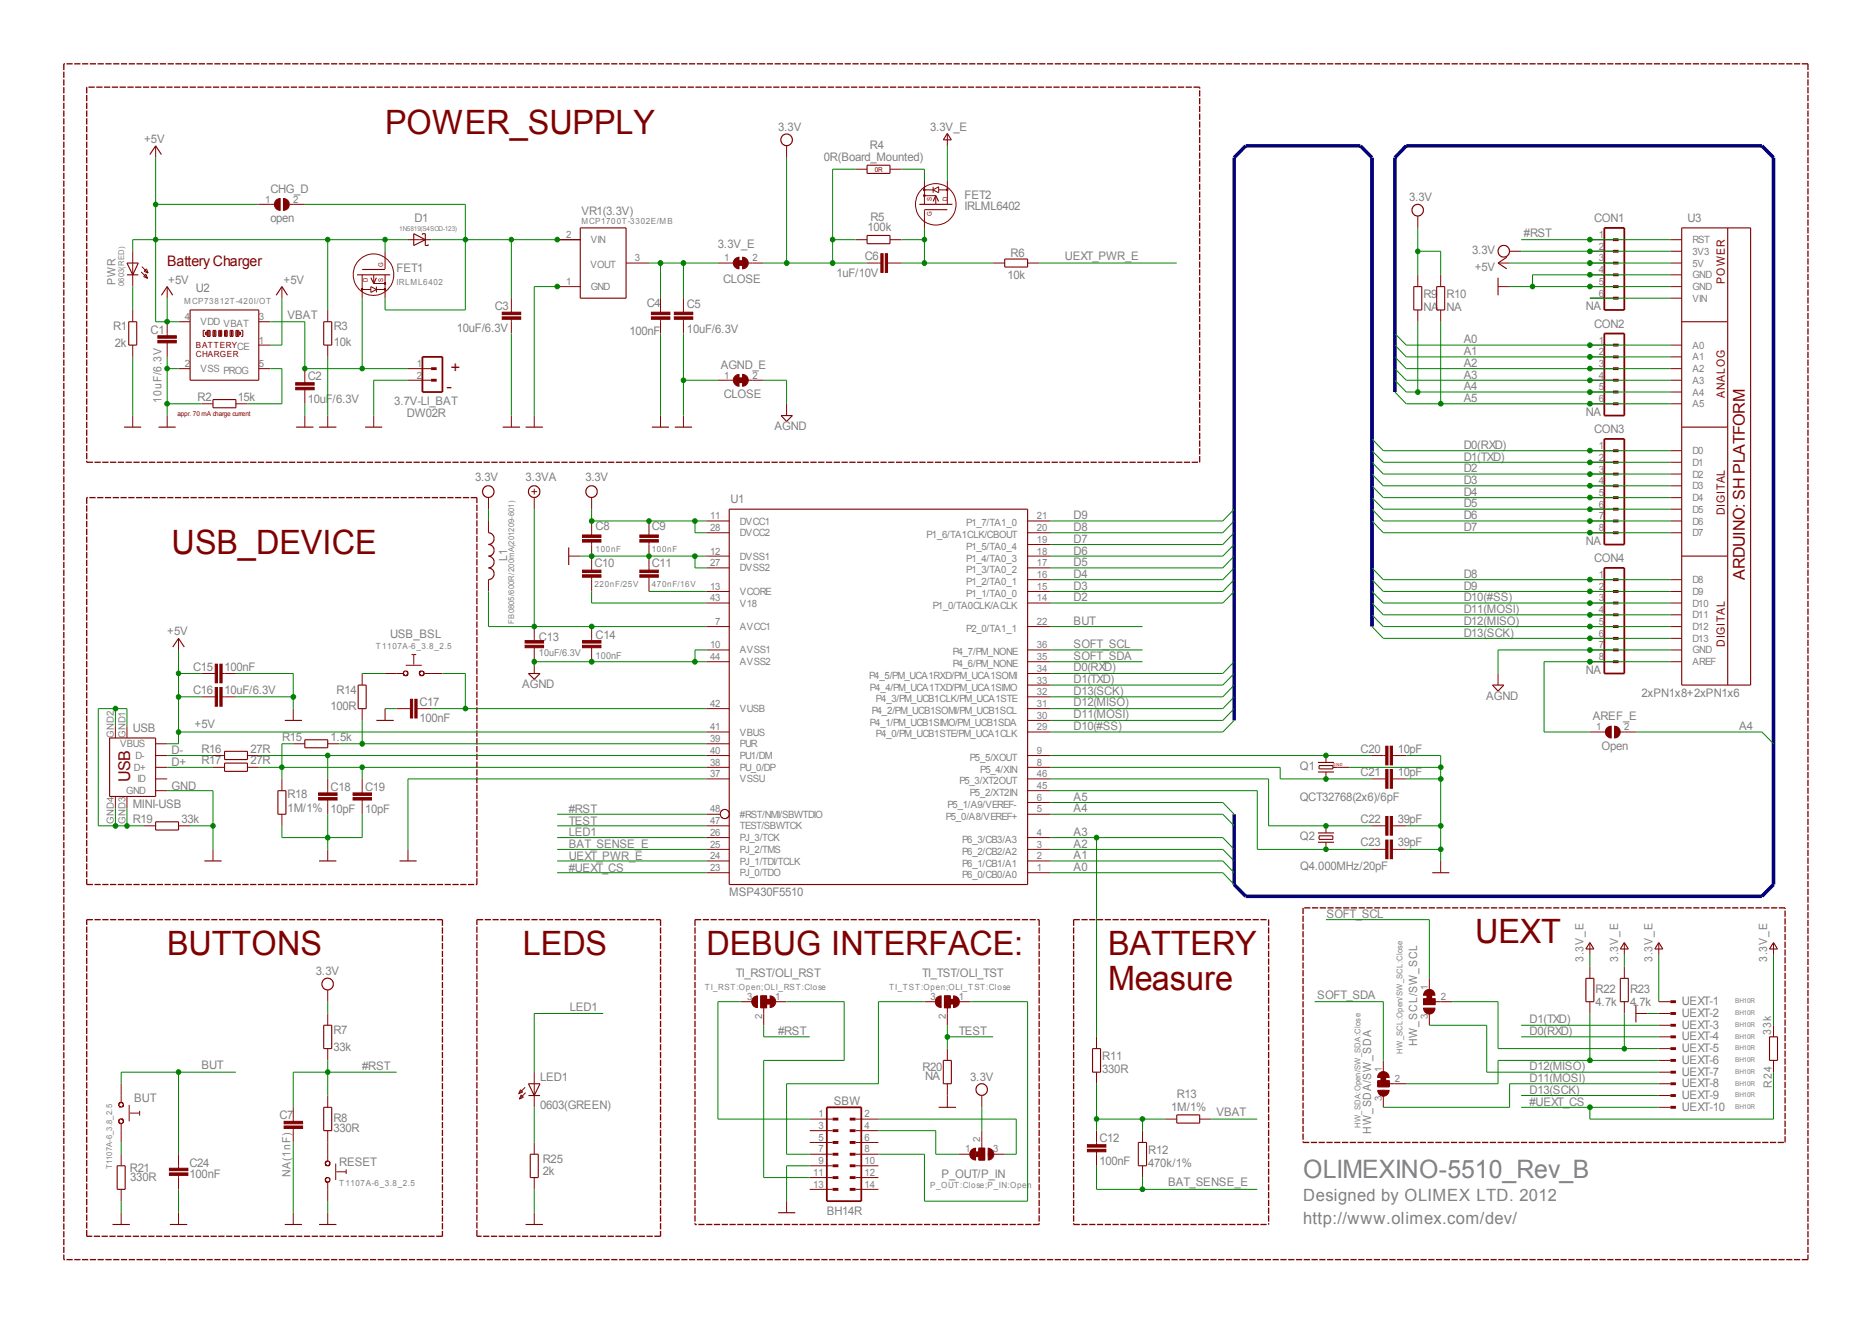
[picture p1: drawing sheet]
<svg xmlns="http://www.w3.org/2000/svg" width="297mm" height="210mm" viewBox="0 0 297 210" stroke-linecap="round" stroke-linejoin="round" font-family="sans-serif">
<defs><g id="words">
<g font-size="5.3" fill="#800000">
<text x="61.1" y="21.3">POWER_SUPPLY</text>
<text x="27.2" y="87.9">USB_DEVICE</text>
<text x="234.1" y="149.6">UEXT</text>
<text x="26.5" y="151.5">BUTTONS</text>
<text x="82.9" y="151.5">LEDS</text>
<text x="112.1" y="151.5">DEBUG INTERFACE:</text>
<text x="175.8" y="151.5">BATTERY</text>
<text x="175.8" y="157.1">Measure</text>
</g>
<text font-size="4" fill="#808080" x="206.8" y="186.8">OLIMEXINO-5510_Rev_B</text>
<text font-size="2.7" fill="#800000" x="70.8" y="62.3">-</text>
<g font-size="2.7" fill="#808080">
<text x="206.8" y="190.6">Designed by OLIMEX LTD. 2012</text>
<text x="206.8" y="194.3">http://www.olimex.com/dev/</text>
</g>
<g font-size="2.6" fill="#800000">
<text x="73.2" y="58.9" transform="rotate(-90 73.2 58.9)">+</text>
<text x="276.9" y="92" transform="rotate(-90 276.9 92)">ARDUINO: SH PLATFORM</text>
<text x="20.7" y="124.1" transform="rotate(-90 20.7 124.1)">USB</text>
</g>
<text font-size="2.3" fill="#800000" x="26.5" y="42.2">Battery Charger</text>
<g font-size="1.9" fill="#808080">
<text x="22.9" y="22.7">+5V</text>
<text x="123.5" y="20.8">3.3V</text>
<text x="138" y="23.6">R4</text>
<text x="147.6" y="20.8">3.3V_E</text>
<text x="130.7" y="25.5">0R(Board_Mounted)</text>
<text x="42.9" y="35.2">open</text>
<text x="42.9" y="30.6">CHG_D</text>
<text x="65.8" y="35.2">D1</text>
<text x="92.3" y="34.1">VR1(3.3V)</text>
<text x="138.1" y="35.1">R5</text>
<text x="153" y="33.4">IRLML6402</text>
<text x="153" y="31.5">FET2</text>
<text x="223.6" y="32">3.3V</text>
<text x="253" y="35.2">CON1</text>
<text x="267.8" y="35.2">U3</text>
<text x="113.9" y="39.4">3.3V_E</text>
<text x="137.2" y="41.3">C6</text>
<text x="137.7" y="36.7">100k</text>
<text x="160.3" y="40.8">R6</text>
<text x="169" y="41.3">UEXT_PWR_E</text>
<text x="233.6" y="40.3">3.3V</text>
<text x="241.8" y="37.5">#RST</text>
<text x="26.7" y="45.1">+5V</text>
<text x="31.1" y="46.4">U2</text>
<text x="45" y="45">+5V</text>
<text x="62.9" y="43.1">FET1</text>
<text x="114.7" y="44.8">CLOSE</text>
<text x="132.7" y="43.9">1uF/10V</text>
<text x="159.9" y="44.3">10k</text>
<text x="225.9" y="47.3">R9</text>
<text x="229.5" y="47.3">R10</text>
<text x="234" y="43">+5V</text>
<text x="18" y="52.4">R1</text>
<text x="23.9" y="52.9">C1</text>
<text x="45.6" y="50.6">VBAT</text>
<text x="53" y="52.4">R3</text>
<text x="72.5" y="52.7">10uF/6.3V</text>
<text x="78.5" y="49.2">C3</text>
<text x="99.9" y="53.2">100nF</text>
<text x="102.6" y="48.7">C4</text>
<text x="109" y="52.8">10uF/6.3V</text>
<text x="109" y="48.9">C5</text>
<text x="225.9" y="49.4">NA NA</text>
<text x="251.6" y="49.2">NA</text>
<text x="253" y="52">CON2</text>
<text x="18.2" y="55.1">2k</text>
<text x="53" y="55">10k</text>
<text x="114.4" y="58.5">AGND_E</text>
<text x="232.3" y="54.5">A0</text>
<text x="232.3" y="56.3">A1</text>
<text x="232.3" y="58.2">A2</text>
<text x="31.3" y="63.7">R2</text>
<text x="37.7" y="63.7">15k</text>
<text x="48.8" y="63.9">10uF/6.3V</text>
<text x="48.8" y="60.3">C2</text>
<text x="62.5" y="64.3">3.7V-LI_BAT</text>
<text x="114.8" y="63.1">CLOSE</text>
<text x="232.3" y="60.1">A3</text>
<text x="232.3" y="61.9">A4</text>
<text x="232.3" y="63.8">A5</text>
<text x="251.6" y="65.9">NA</text>
<text x="64.6" y="66.1">DW02R</text>
<text x="122.9" y="68.3">AGND</text>
<text x="232.3" y="71.2">D0(RXD)</text>
<text x="253" y="68.7">CON3</text>
<text x="75.4" y="76.2">3.3V</text>
<text x="83.4" y="76.2">3.3VA</text>
<text x="92.9" y="76.2">3.3V</text>
<text x="232.3" y="73.1">D1(TXD)</text>
<text x="232.3" y="74.9">D2</text>
<text x="232.3" y="76.8">D3</text>
<text x="115.9" y="79.9">U1</text>
<text x="170.4" y="82.4">D9</text>
<text x="232.3" y="78.7">D4</text>
<text x="232.3" y="80.5">D5</text>
<text x="232.3" y="82.4">D6</text>
<text x="94.5" y="84.1">C8</text>
<text x="103.4" y="84.1">C9</text>
<text x="170.4" y="89.8">D5</text>
<text x="170.4" y="88">D6</text>
<text x="170.4" y="86.1">D7</text>
<text x="170.4" y="84.2">D8</text>
<text x="232.3" y="84.2">D7</text>
<text x="251.6" y="86.4">NA</text>
<text x="253" y="89.2">CON4</text>
<text x="94.3" y="90">C10</text>
<text x="103.4" y="90">C11</text>
<text x="170.4" y="95.4">D2</text>
<text x="170.4" y="93.6">D3</text>
<text x="170.4" y="91.7">D4</text>
<text x="232.3" y="91.7">D8</text>
<text x="232.3" y="93.6">D9</text>
<text x="232.3" y="95.4">D10(#SS)</text>
<text x="26.5" y="100.8">+5V</text>
<text x="61.9" y="101.3">USB_BSL</text>
<text x="85.5" y="101.7">C13</text>
<text x="94.5" y="101.5">C14</text>
<text x="170.4" y="99.1">BUT</text>
<text x="232.3" y="97.3">D11(MOSI)</text>
<text x="232.3" y="99.1">D12(MISO)</text>
<text x="232.3" y="101">D13(SCK)</text>
<text x="30.7" y="106.4">C15</text>
<text x="35.6" y="106.4">100nF</text>
<text x="170.4" y="106.5">D0(RXD)</text>
<text x="170.4" y="102.8">SOFT_SCL</text>
<text x="170.4" y="104.7">SOFT_SDA</text>
<text x="251.6" y="106.9">NA</text>
<text x="30.7" y="110.1">C16</text>
<text x="35.6" y="110.1">10uF/6.3V</text>
<text x="52.5" y="112.7">100R</text>
<text x="53.4" y="110.1">R14</text>
<text x="66.6" y="112">C17</text>
<text x="82.9" y="109.2">AGND</text>
<text x="170.4" y="108.3">D1(TXD)</text>
<text x="170.4" y="113.9">D11(MOSI)</text>
<text x="170.4" y="112">D12(MISO)</text>
<text x="170.4" y="110.2">D13(SCK)</text>
<text x="235.8" y="111">AGND</text>
<text x="260.5" y="110.6">2xPN1x8+2xPN1x6</text>
<text x="21.1" y="116.1">USB</text>
<text x="27.2" y="119.7">D-</text>
<text x="30.9" y="115.6">+5V</text>
<text x="32" y="119.4">R16</text>
<text x="39.7" y="119.4">27R</text>
<text x="44.8" y="117.5">R15</text>
<text x="52.5" y="117.5">1.5k</text>
<text x="66.6" y="114.6">100nF</text>
<text x="170.4" y="115.8">D10(#SS)</text>
<text x="215.9" y="119.4">C20</text>
<text x="221.8" y="119.4">10pF</text>
<text x="252.7" y="114.3">AREF_E</text>
<text x="254.1" y="118.9">Open</text>
<text x="275.9" y="115.9">A4</text>
<text x="27.2" y="121.5">D+</text>
<text x="27.2" y="125.3">GND</text>
<text x="32" y="121.2">R17</text>
<text x="39.7" y="121.2">27R</text>
<text x="52.5" y="125.4">C18</text>
<text x="57.9" y="125.4">C19</text>
<text x="206.3" y="122.2">Q1</text>
<text x="215.9" y="123.1">C21</text>
<text x="221.8" y="123.1">10pF</text>
<text x="21.1" y="128.2">MINI-USB</text>
<text x="21.1" y="130.6">R19</text>
<text x="28.8" y="130.6">33k</text>
<text x="45.6" y="128.8">1M/1% 10pF</text>
<text x="45.6" y="126.7">R18</text>
<text x="57.9" y="129">10pF</text>
<text x="90.2" y="129">#RST</text>
<text x="90.2" y="130.8">TEST</text>
<text x="170.4" y="128.9">A4</text>
<text x="170.4" y="127">A5</text>
<text x="206.2" y="127">QCT32768(2x6)/6pF</text>
<text x="215.9" y="130.6">C22</text>
<text x="221.8" y="130.6">39pF</text>
<text x="90.2" y="134.5">BAT_SENSE_E</text>
<text x="90.2" y="132.7">LED1</text>
<text x="90.2" y="136.4">UEXT_PWR_E</text>
<text x="170.4" y="136.3">A1</text>
<text x="170.4" y="134.5">A2</text>
<text x="170.4" y="132.6">A3</text>
<text x="206.3" y="133.3">Q2</text>
<text x="215.9" y="134.3">C23</text>
<text x="221.8" y="134.3">39pF</text>
<text x="90.2" y="138.3">#UEXT_CS</text>
<text x="115.7" y="142.2">MSP430F5510</text>
<text x="170.4" y="138.2">A0</text>
<text x="206.3" y="138">Q4.000MHz/20pF</text>
<text x="210.5" y="145.6">SOFT_SCL</text>
<text x="50.1" y="154.8">3.3V</text>
<text x="116.7" y="154.9">TI_RST/OLI_RST</text>
<text x="146.3" y="154.9">TI_TST/OLI_TST</text>
<text x="90.4" y="160.3">LED1</text>
<text x="209" y="158.5">SOFT_SDA</text>
<text x="253.2" y="159.6">4.7k</text>
<text x="253.2" y="157.6">R22</text>
<text x="258.7" y="159.6">4.7k</text>
<text x="258.7" y="157.6">R23</text>
<text x="266.8" y="159.5">UEXT-1</text>
<text x="266.8" y="161.4">UEXT-2</text>
<text x="52.9" y="166.7">33k</text>
<text x="52.9" y="164">R7</text>
<text x="123.5" y="164.3">#RST</text>
<text x="152.2" y="164.3">TEST</text>
<text x="242.7" y="164.3">D0(RXD)</text>
<text x="242.7" y="162.4">D1(TXD)</text>
<text x="266.8" y="163.2">UEXT-3</text>
<text x="266.8" y="165.1">UEXT-4</text>
<text x="266.8" y="166.9">UEXT-5</text>
<text x="32" y="169.6">BUT</text>
<text x="57.5" y="169.8">#RST</text>
<text x="85.7" y="171.5">LED1</text>
<text x="146.4" y="169.9">R20</text>
<text x="146.8" y="171.4">NA</text>
<text x="154" y="171.5">3.3V</text>
<text x="174.9" y="170.3">330R</text>
<text x="174.9" y="168.2">R11</text>
<text x="242.7" y="171.7">D11(MOSI)</text>
<text x="242.7" y="169.8">D12(MISO)</text>
<text x="242.7" y="173.5">D13(SCK)</text>
<text x="266.8" y="168.8">UEXT-6</text>
<text x="266.8" y="170.6">UEXT-7</text>
<text x="266.8" y="172.5">UEXT-8</text>
<text x="21.3" y="174.8">BUT</text>
<text x="44.3" y="177.6">C7</text>
<text x="52.9" y="179.6">330R</text>
<text x="52.9" y="177.9">R8</text>
<text x="85.7" y="176">0603(GREEN)</text>
<text x="132.3" y="175.3">SBW</text>
<text x="185.8" y="176.2">1M/1%</text>
<text x="186.7" y="174.1">R13</text>
<text x="193" y="177.1">VBAT</text>
<text x="242.7" y="175.4">#UEXT_CS</text>
<text x="266.8" y="174.4">UEXT-9</text>
<text x="266.8" y="176.2">UEXT-10</text>
<text x="20.6" y="185.9">R21</text>
<text x="30.1" y="185.2">C24</text>
<text x="53.8" y="185">RESET</text>
<text x="86.1" y="184.5">R25</text>
<text x="174.4" y="184.8">100nF</text>
<text x="174.4" y="181.3">C12</text>
<text x="182.2" y="185.2">470k/1%</text>
<text x="182.2" y="183.1">R12</text>
<text x="20.7" y="187.4">330R</text>
<text x="30.1" y="186.8">100nF</text>
<text x="86.1" y="186.5">2k</text>
<text x="149.4" y="186.9">P_OUT/P_IN</text>
<text x="185.4" y="188.2">BAT_SENSE_E</text>
<text x="131.2" y="192.7">BH14R</text>
</g>
<g font-size="1.8" fill="#808080">
<text x="18.3" y="45.3" transform="rotate(-90 18.3 45.3)">PWR</text>
<text x="25.6" y="63.9" transform="rotate(-90 25.6 63.9)">10uF/6.3V</text>
<text x="80.5" y="89.1" transform="rotate(-90 80.5 89.1)">L1</text>
<text x="251.3" y="152.6" transform="rotate(-90 251.3 152.6)">3.3V_E</text>
<text x="256.8" y="152.6" transform="rotate(-90 256.8 152.6)">3.3V_E</text>
<text x="262.2" y="152.6" transform="rotate(-90 262.2 152.6)">3.3V_E</text>
<text x="280.4" y="152.6" transform="rotate(-90 280.4 152.6)">3.3V_E</text>
<text x="224.9" y="166" transform="rotate(-90 224.9 166)">HW_SCL/SW_SCL</text>
<text x="281.1" y="164.1" transform="rotate(-90 281.1 164.1)">33k</text>
<text x="281.1" y="172.6" transform="rotate(-90 281.1 172.6)">R24</text>
<text x="217.6" y="179.9" transform="rotate(-90 217.6 179.9)">HW_SDA/SW_SDA</text>
<text x="46.1" y="186.8" transform="rotate(-90 46.1 186.8)">NA(1nF)</text>
</g>
<g font-size="1.8" fill="#800000">
<text x="273.7" y="45" transform="rotate(-90 273.7 45)">POWER</text>
<text x="273.7" y="63.1" transform="rotate(-90 273.7 63.1)">ANALOG</text>
<text x="273.7" y="81.7" transform="rotate(-90 273.7 81.7)">DIGITAL</text>
<text x="273.7" y="102.7" transform="rotate(-90 273.7 102.7)">DIGITAL</text>
</g>
<g font-size="1.6" fill="#808080">
<text x="42.1" y="32.2">1</text>
<text x="46.5" y="32.2">2</text>
<text x="89.8" y="37.7">2</text>
<text x="93.7" y="38.6">VIN</text>
<text x="100.8" y="41.5">3</text>
<text x="114.9" y="41.5">1</text>
<text x="119.4" y="41.5">2</text>
<text x="253.7" y="37.7">1</text>
<text x="253.7" y="39.6">2</text>
<text x="253.7" y="41.5">3</text>
<text x="268.5" y="40.4">3V3</text>
<text x="268.5" y="38.6">RST</text>
<text x="89.8" y="45.2">1</text>
<text x="93.7" y="42.6">VOUT</text>
<text x="93.7" y="46">GND</text>
<text x="253.7" y="43.3">4</text>
<text x="253.7" y="45.2">5</text>
<text x="253.7" y="47.1">6</text>
<text x="268.5" y="42.3">5V</text>
<text x="268.5" y="44.2">GND</text>
<text x="268.5" y="46">GND</text>
<text x="268.5" y="47.9">VIN</text>
<text x="29.4" y="50.8">4</text>
<text x="31.8" y="51.6">VDD VBAT</text>
<text x="41.1" y="50.8">3</text>
<text x="29.4" y="58.2">2</text>
<text x="31.8" y="59.1">VSS PROG</text>
<text x="37.6" y="55.6">CE</text>
<text x="41.1" y="54.5">1</text>
<text x="41.1" y="58.2">5</text>
<text x="66.1" y="58.2">1</text>
<text x="253.7" y="54.5">1</text>
<text x="253.7" y="56.4">2</text>
<text x="253.7" y="58.2">3</text>
<text x="268.5" y="55.3">A0</text>
<text x="268.5" y="57.2">A1</text>
<text x="268.5" y="59.1">A2</text>
<text x="66.1" y="60.1">2</text>
<text x="114.9" y="60.1">1</text>
<text x="119.4" y="60.1">2</text>
<text x="253.7" y="60.1">4</text>
<text x="253.7" y="61.9">5</text>
<text x="253.7" y="63.8">6</text>
<text x="268.5" y="60.9">A3</text>
<text x="268.5" y="62.8">A4</text>
<text x="268.5" y="64.6">A5</text>
<text x="253.7" y="71.2">1</text>
<text x="253.7" y="73.1">2</text>
<text x="253.7" y="75">3</text>
<text x="253.7" y="76.8">4</text>
<text x="268.5" y="72.1">D0</text>
<text x="268.5" y="73.9">D1</text>
<text x="268.5" y="75.8">D2</text>
<text x="268.5" y="77.6">D3</text>
<text x="112.7" y="82.4">11</text>
<text x="117.4" y="83.2">DVCC1</text>
<text x="153.3" y="83.5">P1_7/TA1_0</text>
<text x="164.5" y="82.4">21</text>
<text x="253.7" y="78.7">5</text>
<text x="253.7" y="80.5">6</text>
<text x="253.7" y="82.4">7</text>
<text x="268.5" y="79.5">D4</text>
<text x="268.5" y="81.4">D5</text>
<text x="268.5" y="83.2">D6</text>
<text x="112.7" y="84.3">28</text>
<text x="112.7" y="88">12</text>
<text x="112.7" y="89.9">27</text>
<text x="117.4" y="85.1">DVCC2</text>
<text x="117.4" y="88.8">DVSS1</text>
<text x="147" y="85.4">P1_6/TA1CLK/CBOUT</text>
<text x="153.3" y="89.1">P1_4/TA0_3</text>
<text x="153.3" y="87.2">P1_5/TA0_4</text>
<text x="164.5" y="89.9">17</text>
<text x="164.5" y="88">18</text>
<text x="164.5" y="86.1">19</text>
<text x="164.5" y="84.3">20</text>
<text x="253.7" y="84.3">8</text>
<text x="268.5" y="85.1">D7</text>
<text x="112.7" y="95.4">43</text>
<text x="112.7" y="93.6">13</text>
<text x="117.4" y="90.7">DVSS2</text>
<text x="117.4" y="94.4">VCORE</text>
<text x="153.3" y="94.7">P1_1/TA0_0</text>
<text x="153.3" y="92.8">P1_2/TA0_1</text>
<text x="153.3" y="90.9">P1_3/TA0_2</text>
<text x="164.5" y="95.4">14</text>
<text x="164.5" y="93.6">15</text>
<text x="164.5" y="91.7">16</text>
<text x="253.7" y="91.7">1</text>
<text x="253.7" y="93.6">2</text>
<text x="253.7" y="95.4">3</text>
<text x="268.5" y="92.5">D8</text>
<text x="268.5" y="94.4">D9</text>
<text x="113.5" y="99.1">7</text>
<text x="117.4" y="100">AVCC1</text>
<text x="117.4" y="96.2">V18</text>
<text x="148" y="96.6">P1_0/TA0CLK/ACLK</text>
<text x="153.3" y="100.3">P2_0/TA1_1</text>
<text x="164.5" y="99.1">22</text>
<text x="253.7" y="97.3">4</text>
<text x="253.7" y="99.1">5</text>
<text x="253.7" y="101">6</text>
<text x="268.5" y="96.2">D10</text>
<text x="268.5" y="98.1">D11</text>
<text x="268.5" y="100">D12</text>
<text x="268.5" y="101.8">D13</text>
<text x="112.7" y="102.9">10</text>
<text x="112.7" y="104.7">44</text>
<text x="117.4" y="103.7">AVSS1</text>
<text x="117.4" y="105.6">AVSS2</text>
<text x="137.9" y="107.7">P4_5/PM_UCA1RXD/PM_UCA1SOMI</text>
<text x="151.2" y="105.8">P4_6/PM_NONE</text>
<text x="151.2" y="104">P4_7/PM_NONE</text>
<text x="164.5" y="106.6">34</text>
<text x="164.5" y="104.7">35</text>
<text x="164.5" y="102.9">36</text>
<text x="253.7" y="102.9">7</text>
<text x="253.7" y="104.7">8</text>
<text x="268.5" y="105.6">AREF</text>
<text x="268.5" y="103.7">GND</text>
<text x="112.7" y="112.1">42</text>
<text x="117.4" y="113">VUSB</text>
<text x="138" y="109.6">P4_4/PM_UCA1TXD/PM_UCA1SIMO</text>
<text x="138.3" y="113.3">P4_2/PM_UCB1SOMI/PM_UCB1SCL</text>
<text x="139" y="111.4">P4_3/PM_UCB1CLK/PM_UCA1STE</text>
<text x="164.5" y="112.1">31</text>
<text x="164.5" y="110.3">32</text>
<text x="164.5" y="108.4">33</text>
<text x="18.1" y="117.1" transform="rotate(-90 18.1 117.1)">GND2</text>
<text x="19" y="118.6">VBUS</text>
<text x="19.9" y="117.1" transform="rotate(-90 19.9 117.1)">GND1</text>
<text x="112.7" y="119.6">40</text>
<text x="112.7" y="117.8">39</text>
<text x="112.7" y="115.9">41</text>
<text x="117.4" y="118.6">PUR</text>
<text x="117.4" y="116.7">VBUS</text>
<text x="138" y="115.1">P4_1/PM_UCB1SIMO/PM_UCB1SDA</text>
<text x="139" y="117">P4_0/PM_UCB1STE/PM_UCA1CLK</text>
<text x="164.5" y="115.9">29</text>
<text x="164.5" y="114">30</text>
<text x="164.5" y="119.6">9</text>
<text x="253.3" y="115.9">1</text>
<text x="257.7" y="115.9">2</text>
<text x="21.2" y="122.3">D+</text>
<text x="21.5" y="120.4">D-</text>
<text x="21.8" y="124.1">ID</text>
<text x="112.7" y="121.5">38</text>
<text x="112.7" y="123.3">37</text>
<text x="117.4" y="120.4">PU1/DM</text>
<text x="117.4" y="122.3">PU_0/DP</text>
<text x="117.4" y="124.1">VSSU</text>
<text x="152.2" y="124.4">P5_3/XT2OUT</text>
<text x="153.9" y="120.7">P5_5/XOUT</text>
<text x="155.5" y="122.6">P5_4/XIN</text>
<text x="164.5" y="125.2">45</text>
<text x="164.5" y="123.3">46</text>
<text x="164.5" y="121.5">8</text>
<text x="18.1" y="130.7" transform="rotate(-90 18.1 130.7)">GND4</text>
<text x="19.9" y="130.7" transform="rotate(-90 19.9 130.7)">GND3</text>
<text x="20" y="126">GND</text>
<text x="112.7" y="128.9">48</text>
<text x="112.7" y="130.8">47</text>
<text x="117.4" y="129.7">#RST/NMI/SBWTDIO</text>
<text x="117.4" y="131.6">TEST/SBWTCK</text>
<text x="150.1" y="130">P5_0/A8/VEREF+</text>
<text x="150.3" y="128.2">P5_1/A9/VEREF-</text>
<text x="153.9" y="126.3">P5_2/XT2IN</text>
<text x="164.5" y="128.9">5</text>
<text x="164.5" y="127">6</text>
<text x="112.7" y="136.3">24</text>
<text x="112.7" y="134.5">25</text>
<text x="112.7" y="132.6">26</text>
<text x="117.4" y="137.2">PJ_1/TDI/TCLK</text>
<text x="117.4" y="135.3">PJ_2/TMS</text>
<text x="117.4" y="133.5">PJ_3/TCK</text>
<text x="152.6" y="137.5">P6_1/CB1/A1</text>
<text x="152.6" y="135.6">P6_2/CB2/A2</text>
<text x="152.6" y="133.7">P6_3/CB3/A3</text>
<text x="164.5" y="136.3">2</text>
<text x="164.5" y="134.5">3</text>
<text x="164.5" y="132.6">4</text>
<text x="112.7" y="138.2">23</text>
<text x="117.4" y="139">PJ_0/TDO</text>
<text x="152.6" y="139.3">P6_0/CB0/A0</text>
<text x="164.5" y="138.2">1</text>
<text x="118.5" y="158.7">3</text>
<text x="120.9" y="161.6" transform="rotate(-90 120.9 161.6)">2</text>
<text x="123" y="158.7">1</text>
<text x="147.7" y="158.7">3</text>
<text x="150.1" y="161.6" transform="rotate(-90 150.1 161.6)">2</text>
<text x="152.2" y="158.7">1</text>
<text x="226.6" y="161.6" transform="rotate(-90 226.6 161.6)">3</text>
<text x="226.6" y="157.1" transform="rotate(-90 226.6 157.1)">1</text>
<text x="228.6" y="158.7">2</text>
<text x="219.3" y="170.1" transform="rotate(-90 219.3 170.1)">1</text>
<text x="221.3" y="171.7">2</text>
<text x="129.9" y="177.3">1</text>
<text x="129.9" y="179.1">3</text>
<text x="137.2" y="177.3">2</text>
<text x="137.2" y="179.1">4</text>
<text x="219.3" y="174.7" transform="rotate(-90 219.3 174.7)">3</text>
<text x="129.9" y="181">5</text>
<text x="129.9" y="182.8">7</text>
<text x="129.9" y="184.7">9</text>
<text x="137.2" y="181">6</text>
<text x="137.2" y="182.8">8</text>
<text x="137.2" y="184.7">10</text>
<text x="153.1" y="182.8">1</text>
<text x="155.5" y="181.3" transform="rotate(-90 155.5 181.3)">2</text>
<text x="157.6" y="182.8">3</text>
<text x="129" y="186.6">11</text>
<text x="129" y="188.4">13</text>
<text x="137.2" y="186.6">12</text>
<text x="137.2" y="188.4">14</text>
</g>
<g font-size="1.5" fill="#808080">
<text x="85.5" y="104.1">10uF/6.3V</text>
<text x="94.5" y="104.5">100nF</text>
</g>
<g font-size="1.3" fill="#808080">
<text x="92.3" y="35.6">MCP1700T-3302E/MB</text>
<text x="19.7" y="45.4" transform="rotate(-90 19.7 45.4)">0603(RED)</text>
<text x="62.9" y="45.3">IRLML6402</text>
<text x="29.2" y="48.3">MCP73812T-420I/OT</text>
<text x="94.5" y="87.6">100nF</text>
<text x="103.4" y="87.6">100nF</text>
<text x="94.3" y="93.2">220nF/25V</text>
<text x="103.4" y="93.2">470nF/16V</text>
<text x="81.6" y="99" transform="rotate(-90 81.6 99)">FB0805/600R/200mA(201209-601)</text>
<text x="59.7" y="103">T1107A-6_3.8_2.5</text>
<text x="111.8" y="157.1">TI_RST:Open;OLI_RST:Close</text>
<text x="141.1" y="157.1">TI_TST:Open;OLI_TST:Close</text>
<text x="222.6" y="167.2" transform="rotate(-90 222.6 167.2)">HW_SCL:Open/SW_SCL:Close</text>
<text x="215.9" y="179" transform="rotate(-90 215.9 179)">HW_SDA:Open/SW_SDA:Close</text>
<text x="17.8" y="185.5" transform="rotate(-90 17.8 185.5)">T1107A-6_3.8_2.5</text>
<text x="53.8" y="188.2">T1107A-6_3.8_2.5</text>
<text x="147.6" y="188.5">P_OUT:Close;P_IN:Open</text>
</g>
<g font-size="1.3" fill="#800000">
<text x="31.1" y="55.2">BATTERY</text>
<text x="31.1" y="56.6">CHARGER</text>
</g>
<g font-size="1.1" fill="#800000">
<text x="138.8" y="27.2">0R</text>
<text x="28.2" y="65.9">appr. 70 mA charge current</text>
</g>
<g font-size="1.1" fill="#808080">
<text x="63.3" y="36.6">1N5819(S4SOD-123)</text>
<text x="275.3" y="159.2">BH10R</text>
<text x="275.3" y="161.1">BH10R</text>
<text x="275.3" y="162.9">BH10R</text>
<text x="275.3" y="164.8">BH10R</text>
<text x="275.3" y="166.7">BH10R</text>
<text x="275.3" y="168.5">BH10R</text>
<text x="275.3" y="170.4">BH10R</text>
<text x="275.3" y="172.2">BH10R</text>
<text x="275.3" y="174.1">BH10R</text>
<text x="275.3" y="176">BH10R</text>
</g>
<g font-size="1" fill="#800000">
<text x="147.9" y="34.3" transform="rotate(-90 147.9 34.3)">G</text>
<text x="147.9" y="32" transform="rotate(-90 147.9 32)">S</text>
<text x="150.3" y="32" transform="rotate(-90 150.3 32)">D</text>
<text x="58.4" y="44.8" transform="rotate(-90 58.4 44.8)">D</text>
<text x="60.8" y="44.8" transform="rotate(-90 60.8 44.8)">S</text>
<text x="60.8" y="42.4" transform="rotate(-90 60.8 42.4)">G</text>
</g>
<text font-size=".6" fill="#800000" x="211.5" y="121.5">GND</text>
</g></defs>
<g fill="none" stroke="#800000" stroke-width=".16">
<path d="M21.1 39.9v5.6M24.7 23.1v1.9M41.1 32.4h2.4M45.9 32.4h2.5M61.1 39.9v2.8M64.7 38h3.7M88.4 38h3.7M124.8 23.1v1.9M135.7 38h1.9M135.7 26.8h1.9M141.2 38h1.9M141.2 26.8h1.9"/>
<path d="M146.3 30a3.2 3.2 0 0 1 4.7 .3 3.2 3.2 0 0 1-.6 4.7 3.2 3.2 0 0 1-4.7-.9 3.4 3.4 0 0 1 .6-4.1zM146.7 28.7v3.7M146.7 33.3v2.9M146.7 31h1.8v1.4M146.7 30.1h1.4M148.1 30.1l.8-.5v1zM148.1 29.6v1M148.9 30.1h1.4M150.3 21.3v1.8M150.3 28.7v3.7M225 34.3v1.9M239.5 39.9h1.9"/>
<path d="M252.3 38h3.6M252.3 39.9h3.6M265 38h1.8M265 39.9h1.8M21.1 49.2v1.8M21.1 54.8v1.8M22.4 43.1l1 1.1M22.5 42.3l1 1M23.1 43.5l.3 .7-.6-.3zM23.2 42.7l.3 .6-.6-.3zM26.5 45.5v1.8M26.5 51v2.3"/>
<path d="M26.5 54.4v2.2M28.3 58.5h1.9M28.3 51h1.9M41.1 58.5h1.8M41.1 54.8h1.8M41.1 51h1.8M44.7 45.5v1.8M48.4 58.5v2.2M52 49.2v1.8M52 54.8v1.8M57.5 43.6v3.7M57.5 45.9h1.3"/>
<path d="M58.8 45.5l.9 .4-.9 .5zM59.3 43.6v1.4h1.8M59.7 45.9h1.4M59.7 45.5v.9M61.1 43.6v3.7M64.7 58.5h3.7M81.1 47.3v2.3M81.1 50.7v2.2M88.4 45.5h3.7M99.3 41.7h3.7M104.8 47.3v2.3M104.8 50.7v2.2"/>
<path d="M108.4 47.3v2.3M108.4 50.7v2.2M113.9 41.7h2.5M118.7 41.7h2.5M137.6 41.7h2.2M140.9 41.7h2.2M157.6 41.7h1.8M163.1 41.7h1.8M225 43.6v1.9M225 49.2v1.8M228.6 43.6v1.9M228.6 49.2v1.8"/>
<path d="M237.7 41.7h1.8M237.7 45.5h1.8M252.3 41.7h3.6M252.3 58.5h3.6M252.3 43.6h3.6M252.3 45.5h3.6M252.3 47.3h3.6M252.3 54.8h3.6M252.3 56.6h3.6M265 41.7h1.8M265 58.5h1.8M265 43.6h1.8"/>
<path d="M265 45.5h1.8M265 47.3h1.8M265 54.8h1.8M265 56.6h1.8M21.1 65.9v1.9M26.5 65.9v1.9M32 64.1h1.8M37.4 64.1h1.9M48.4 61.8v2.3M48.4 65.9v1.9M52 65.9v1.9M59.3 65.9v1.9"/>
<path d="M64.7 60.3h3.7M77.5 79v1.8M81.1 65.9v1.9M84.3 78h.9M84.8 65.9v1.9M84.8 77.5v1M84.8 79v1.8M93.9 79v1.8M104.8 65.9v1.9M108.4 65.9v1.9M113.9 60.3h2.5M118.7 60.3h2.5"/>
<path d="M124.8 64.1v1.8M252.3 60.3h3.6M252.3 62.2h3.6M252.3 64.1h3.6M252.3 71.5h3.6M252.3 73.3h3.6M252.3 75.2h3.6M252.3 77.1h3.6M252.3 79h3.6M265 60.3h1.8M265 62.2h1.8M265 64.1h1.8"/>
<path d="M265 71.5h1.8M265 73.3h1.8M265 75.2h1.8M265 77.1h1.8M265 79h1.8M77.5 82.7v1.8M77.5 92v1.8M84.8 99.4v2.2M90.2 88.2h1.9M93.9 82.7v2.2M93.9 86v4.5M93.9 91.6v2.2"/>
<path d="M93.9 99.4v2.2M103 82.7v2.2M103 86v4.5M103 91.6v2.2M112.1 82.7h3.6M112.1 84.5h3.6M112.1 93.8h3.6M112.1 95.7h3.6M112.1 99.4h3.6M112.1 88.2h3.6M112.1 90.1h3.6M163.1 82.7h3.6"/>
<path d="M163.1 84.5h3.6M163.1 92h3.6M163.1 93.8h3.6M163.1 95.7h3.6M163.1 99.4h3.6M163.1 88.2h3.6M163.1 90.1h3.6M163.1 86.4h3.6M252.3 80.8h3.6M252.3 82.7h3.6M252.3 84.5h3.6M252.3 92h3.6"/>
<path d="M252.3 93.8h3.6M252.3 95.7h3.6M252.3 97.5h3.6M252.3 99.4h3.6M265 80.8h1.8M265 82.7h1.8M265 84.5h1.8M265 92h1.8M265 93.8h1.8M265 95.7h1.8M265 97.5h1.8M265 99.4h1.8"/>
<path d="M18.3 115.2v1.9M20.1 115.2v1.9M24.7 119.9h1.8M24.7 118h1.8M28.3 101.3v1.8M32 106.9h2.1M32 110.6h2.1M33.8 119.9h1.8M35.2 106.9h2.2M35.2 110.6h2.2M39.3 119.9h1.8M46.5 112.4v1.9"/>
<path d="M46.5 118h1.9M52 118h1.8M57.5 106.9v1.8M57.5 112.4v1.9M61.1 106.9h2.9M61.1 112.4v1.9M62.9 112.4h2.2M64.4 105.6h2.5M65.3 103.9h.7M65.7 103.9v1.5M66.2 112.4h2.2M67.3 106.9h2.9"/>
<path d="M84.8 102.8v4.1M93.9 102.8v2.2M112.1 116.1h3.6M112.1 112.4h3.6M112.1 119.9h3.6M112.1 103.1h3.6M112.1 105h3.6M112.1 118h3.6M163.1 116.1h3.6M163.1 106.9h3.6M163.1 110.6h3.6M163.1 112.4h3.6"/>
<path d="M163.1 119.9h3.6M163.1 103.1h3.6M163.1 105h3.6M163.1 114.3h3.6M163.1 108.7h3.6M210.4 119.9v1.1M217.7 119.9h2.2M221 119.9h2.1M237.7 106.9v1.8M252.3 116.1h2.4M252.3 101.3h3.6M252.3 103.1h3.6"/>
<path d="M252.3 105h3.6M257.1 116.1h2.5M265 101.3h1.8M265 103.1h1.8M265 105h1.8M18.3 126.4v1.8M20.1 126.4v1.8M22.9 131h1.8M24.7 123.6h1.8M24.7 121.7h1.8M24.7 125.4h1.8M28.3 131h1.9"/>
<path d="M33.8 134.8v1.8M33.8 121.7h1.8M39.3 121.7h1.8M44.7 123.6v1.8M44.7 129.2v1.8M52 123.6v2.2M52 126.9v2.3M52 134.8v1.8M57.5 123.6v2.2M57.5 126.9v2.3M64.7 134.8v1.8M112.1 123.6h3.6"/>
<path d="M112.1 131h3.6M112.1 134.8h3.6M112.1 121.7h3.6M112.1 129.2h2.2M112.1 138.5h3.6M112.1 136.6h3.6M112.1 132.9h3.6M163.1 123.6h3.6M163.1 134.8h3.6M163.1 121.7h3.6M163.1 129.2h3.6M163.1 127.3h3.6"/>
<path d="M163.1 125.4h3.6M163.1 138.5h3.6M163.1 136.6h3.6M163.1 132.9h3.6M210.4 122.5v1.1M210.4 131v1.2M210.4 133.6v1.2M212.2 121.7h1.9M217.7 123.6h2.2M217.7 131h2.2M217.7 134.8h2.2M221 123.6h2.1"/>
<path d="M221 131h2.1M221 134.8h2.1M228.6 136.6v1.9M52 157.1v1.8M117.5 158.9h1.9M120.7 158h.9v1.9h-.9zM121.2 159.9v2.8M123 158.9h1.8M146.7 158.9h1.8M149.9 158h.9v1.9h-.9zM150.3 159.9v2.8M152.2 158.9h1.8"/>
<path d="M225.9 158.5h1.8v.9h-1.8zM226.8 155.2v1.9M227.7 158.9h2.7M252.3 149.6v1.9M252.3 153.4v1.8M252.3 158.9v1.9M257.7 149.6v1.9M257.7 153.4v1.8M257.7 158.9v1.9M263.2 158.9h1.8M263.2 149.6v1.9M281.4 149.6v1.9"/>
<path d="M19.2 171.9v3M19.2 178.3v3M20.5 175.3v2.6M20.6 176.6h1.6M22.2 176.2v.8M46.5 175.7v2.2M46.5 179v2.3M52 160.8v1.9M52 166.4v1.8M52 173.8v1.9M52 179.4v4.8M82.6 172.9l.3 .3-.6 .3z"/>
<path d="M82.7 173.7l.3 .4-.6 .3zM83.3 172.5l-1 1M83.4 173.4l-1 1M84.8 170.1v5.6M128.5 177.6h3.6M128.5 179.4h3.6M135.7 177.6h3.7M135.7 179.4h3.7M150.3 166.4v1.8M150.3 171.9v3.8M155.8 173.8v1.9M155.8 179.4v2.8"/>
<path d="M174 164.5v1.9M174 170.1v1.8M174 179.4v2.2M181.3 179.4v1.9M184.9 177.6h1.8M190.4 177.6h1.8M218.6 171.5h1.8v.9h-1.8zM219.5 168.2v1.9M219.5 173.8v1.9M220.4 171.9h2.7M226.8 160.8v1.9M259.6 160.8h1.8"/>
<path d="M263.2 160.8h1.8M263.2 171.9h1.8M263.2 162.7h1.8M263.2 164.5h1.8M263.2 166.4h1.8M263.2 168.2h1.8M263.2 170.1h1.8M263.2 173.8h1.8M263.2 175.7h1.8M281.4 162.7v1.8M281.4 168.2v1.9M19.2 183.1v1.9"/>
<path d="M19.2 188.7v1.9M19.2 192.4v1.9M28.3 183.1v2.2M28.3 186.5v2.2M28.3 192.4v1.9M46.5 192.4v1.9M52 187.6v3M52 192.4v1.9M53.3 184.6v2.6M53.4 185.9h1.5M54.9 185.5v.8M84.8 181.3v1.8"/>
<path d="M84.8 186.8v1.9M84.8 192.4v1.9M124.8 190.6v1.8M128.5 183.1h3.6M128.5 181.3h3.6M128.5 185h3.6M128.5 186.8h3.6M128.5 188.7h3.6M135.7 183.1h3.7M135.7 181.3h3.7M135.7 185h3.7M135.7 186.8h3.7"/>
<path d="M135.7 188.7h3.7M152.2 183.1h1.8M155.3 182.2h.9v1.8h-.9zM157.6 183.1h1.8M174 182.7v2.3M181.3 185v1.8"/>
<circle cx="59.2" cy="43.6" r="3.2"/>
<circle cx="115" cy="129.2" r=".72"/>
</g>
<g fill="#800000" stroke="#800000" stroke-width=".16">
<path d="M117.8 40.8a.92 .92 0 0 1 .9 .9 .92 .92 0 0 1-.9 1z" fill-rule="evenodd"/>
<path d="M116.7 41l.6-.2v1.9a.91 .91 0 0 1-.9-.7 .91 .91 0 0 1 .3-1z" fill-rule="evenodd"/>
<path d="M117.8 59.4a.94 .94 0 0 1 .9 .9 .94 .94 0 0 1-.9 1z" fill-rule="evenodd"/>
<path d="M116.7 59.6l.6-.2v1.9a.95 .95 0 0 1-.9-.7 .95 .95 0 0 1 .3-1z" fill-rule="evenodd"/>
<path d="M256.2 115.2a.94 .94 0 0 1 .9 1 .94 .94 0 0 1-.9 .9z" fill-rule="evenodd"/>
<path d="M255 115.5l.7-.3v1.9a.94 .94 0 0 1-.9-.6 .94 .94 0 0 1 .2-1z" fill-rule="evenodd"/>
<path d="M25 54h3v.4h-3z" fill-rule="evenodd"/>
<path d="M25 53.3h3v.4h-3z" fill-rule="evenodd"/>
<path d="M46.9 61.5h2.9v.3h-2.9z" fill-rule="evenodd"/>
<path d="M46.9 60.7h2.9v.4h-2.9z" fill-rule="evenodd"/>
<path d="M79.7 50.3h2.9v.4h-2.9z" fill-rule="evenodd"/>
<path d="M79.7 49.5h2.9v.4h-2.9z" fill-rule="evenodd"/>
<path d="M103.4 50.3h2.9v.4h-2.9z" fill-rule="evenodd"/>
<path d="M103.4 49.5h2.9v.4h-2.9z" fill-rule="evenodd"/>
<path d="M107 50.3h2.9v.4h-2.9z" fill-rule="evenodd"/>
<path d="M107 49.5h2.9v.4h-2.9z" fill-rule="evenodd"/>
<path d="M140.5 40.3h.3v2.9h-.3z" fill-rule="evenodd"/>
<path d="M139.8 40.3h.3v2.9h-.3z" fill-rule="evenodd"/>
<path d="M45.1 177.9h2.9v.4h-2.9z" fill-rule="evenodd"/>
<path d="M45.1 178.6h2.9v.4h-2.9z" fill-rule="evenodd"/>
<path d="M92.4 84.9h3v.4h-3z" fill-rule="evenodd"/>
<path d="M92.4 85.6h3v.4h-3z" fill-rule="evenodd"/>
<path d="M101.5 84.9h3v.4h-3z" fill-rule="evenodd"/>
<path d="M101.5 85.6h3v.4h-3z" fill-rule="evenodd"/>
<path d="M92.4 90.5h3v.3h-3z" fill-rule="evenodd"/>
<path d="M92.4 91.2h3v.4h-3z" fill-rule="evenodd"/>
<path d="M101.5 90.5h3v.3h-3z" fill-rule="evenodd"/>
<path d="M101.5 91.2h3v.4h-3z" fill-rule="evenodd"/>
<path d="M172.5 181.6h3v.4h-3z" fill-rule="evenodd"/>
<path d="M172.5 182.4h3v.3h-3z" fill-rule="evenodd"/>
<path d="M83.3 102.4h3v.4h-3z" fill-rule="evenodd"/>
<path d="M83.3 101.6h3v.4h-3z" fill-rule="evenodd"/>
<path d="M92.4 101.6h3v.4h-3z" fill-rule="evenodd"/>
<path d="M92.4 102.4h3v.4h-3z" fill-rule="evenodd"/>
<path d="M34.1 105.4h.4v2.9h-.4z" fill-rule="evenodd"/>
<path d="M34.9 105.4h.3v2.9h-.3z" fill-rule="evenodd"/>
<path d="M34.1 109.1h.4v2.9h-.4z" fill-rule="evenodd"/>
<path d="M34.9 109.1h.3v2.9h-.3z" fill-rule="evenodd"/>
<path d="M65.8 110.9h.4v3h-.4z" fill-rule="evenodd"/>
<path d="M65.1 110.9h.4v3h-.4z" fill-rule="evenodd"/>
<path d="M50.6 125.8h2.9v.4h-2.9z" fill-rule="evenodd"/>
<path d="M50.6 126.5h2.9v.4h-2.9z" fill-rule="evenodd"/>
<path d="M56 125.8h2.9v.4h-2.9z" fill-rule="evenodd"/>
<path d="M56 126.5h2.9v.4h-2.9z" fill-rule="evenodd"/>
<path d="M219.9 118.4h.3v3h-.3z" fill-rule="evenodd"/>
<path d="M220.6 118.4h.3v3h-.3z" fill-rule="evenodd"/>
<path d="M219.9 122.1h.3v3h-.3z" fill-rule="evenodd"/>
<path d="M220.6 122.1h.3v3h-.3z" fill-rule="evenodd"/>
<path d="M219.9 129.5h.3v3h-.3z" fill-rule="evenodd"/>
<path d="M220.6 129.5h.3v3h-.3z" fill-rule="evenodd"/>
<path d="M219.9 133.3h.3v2.9h-.3z" fill-rule="evenodd"/>
<path d="M220.6 133.3h.3v2.9h-.3z" fill-rule="evenodd"/>
<path d="M26.9 186.1h2.9v.4h-2.9z" fill-rule="evenodd"/>
<path d="M26.9 185.3h2.9v.4h-2.9z" fill-rule="evenodd"/>
<path d="M45 31.5a.94 .94 0 0 1 .9 .9 .94 .94 0 0 1-.9 1z" fill-rule="evenodd"/>
<path d="M43.9 31.7l.5-.2v1.9a.94 .94 0 0 1-.8-.7 .94 .94 0 0 1 .3-1z" fill-rule="evenodd"/>
<path d="M225.9 158.5h1.8v.9h-1.8z" fill-rule="evenodd"/>
<path d="M225.9 159.9h1.8a.9 .9 0 0 1-.9 1 .9 .9 0 0 1-.9-1z" fill-rule="evenodd"/>
<path d="M226.2 157.2a.89 .89 0 0 1 .9-.1 .89 .89 0 0 1 .6 .8h-1.8z" fill-rule="evenodd"/>
<path d="M218.6 171.5h1.9v.9h-1.9z" fill-rule="evenodd"/>
<path d="M218.6 173h1.8a.9 .9 0 0 1-.9 .9 .9 .9 0 0 1-.9-.9z" fill-rule="evenodd"/>
<path d="M218.8 170.3a.92 .92 0 0 1 1.1-.2 .92 .92 0 0 1 .5 .9h-1.8z" fill-rule="evenodd"/>
<path d="M155.3 182.2h.9v1.8h-.9z" fill-rule="evenodd"/>
<path d="M156.8 182.2a.94 .94 0 0 1 .9 .9 .94 .94 0 0 1-.9 .9z" fill-rule="evenodd"/>
<path d="M154.1 182.5l.7-.3v1.8a.92 .92 0 0 1-.9-.5 .92 .92 0 0 1 .2-1z" fill-rule="evenodd"/>
<path d="M120.7 158h.9v1.9h-.9z" fill-rule="evenodd"/>
<path d="M119.6 158.2l.6-.2v1.8a.92 .92 0 0 1-.9-.6 .92 .92 0 0 1 .3-1z" fill-rule="evenodd"/>
<path d="M122.2 158a.92 .92 0 0 1 .9 .9 .92 .92 0 0 1-.9 .9z" fill-rule="evenodd"/>
<path d="M149.9 158h.9v1.9h-.9z" fill-rule="evenodd"/>
<path d="M148.7 158.3l.6-.3v1.8a.91 .91 0 0 1-.8-.5 .91 .91 0 0 1 .2-1z" fill-rule="evenodd"/>
<path d="M151.3 158a.92 .92 0 0 1 .9 .9 .92 .92 0 0 1-.9 .9z" fill-rule="evenodd"/>
</g>
<path d="M254.6 36.2h3.1v13h-3.1zM67 56.6h3.2v5.6h-3.2zM254.6 52.9h3.1v13h-3.1zM254.6 69.6h3.1v16.8h-3.1zM254.6 90.1h3.1v16.8h-3.1zM131.2 175.7h5.5v14.9h-5.5z" fill="none" stroke="#800000" stroke-width=".28"/>
<g fill="none" stroke="#800000" stroke-width=".46">
<path d="M255.9 39.9h.9M255.9 38h.9M68.4 58.5h.9M255.9 58.5h.9M255.9 41.7h.9M255.9 45.5h.9M255.9 43.6h.9M255.9 47.3h.9M255.9 56.6h.9M255.9 54.8h.9M68.4 60.3h.9M255.9 60.3h.9"/>
<path d="M255.9 62.2h.9M255.9 64.1h.9M255.9 75.2h.9M255.9 73.3h.9M255.9 71.5h.9M255.9 79h.9M255.9 77.1h.9M255.9 80.8h.9M255.9 82.7h.9M255.9 84.5h.9M255.9 95.7h.9M255.9 93.8h.9"/>
<path d="M255.9 92h.9M255.9 99.4h.9M255.9 97.5h.9M255.9 101.3h.9M255.9 103.1h.9M255.9 105h.9M265 158.9h.9M132.1 179.4h.9M132.1 177.6h.9M134.8 179.4h.9M134.8 177.6h.9M265 160.8h.9"/>
<path d="M265 162.7h.9M265 164.5h.9M265 166.4h.9M265 168.2h.9M265 170.1h.9M265 171.9h.9M265 173.8h.9M265 175.7h.9M132.1 185h.9M132.1 183.1h.9M132.1 181.3h.9M132.1 186.8h.9"/>
<path d="M132.1 188.7h.9M134.8 185h.9M134.8 183.1h.9M134.8 181.3h.9M134.8 186.8h.9M134.8 188.7h.9"/>
</g>
<g fill="none" stroke="#800000" stroke-width=".18">
<path d="M23.8 24.5l.9-1.4 .9 1.4M65.7 37.1l1.8 .9-1.8 .9zM67 37.3v-.2h.5v1.8h.4v-.1M92.1 36.2h7.2v11.1h-7.2zM137.6 26.2h3.6v1.3h-3.6zM137.6 37.4h3.6v1.3h-3.6zM145.9 32.4h5.2M146.7 33.3h3.6M148.1 32l.4-1 .4 1M150.3 21.2l.7 1h-1.3zM266.8 36.2h11v72.5h-11zM274.1 36.2v72.5"/>
<path d="M20.1 43.6h1.8M20.1 41.7h1.8l-.8 1.9zM20.4 51h1.3v3.8h-1.3zM25.6 46.8l.9-1.3 .9 1.3M30.2 49.2h10.9v11.1h-10.9zM32.5 52.4h-.3v1h.3M32.7 52.7v.4M32.9 52.4h.4v1h-.4zM32.9 52.7h-.3v.4h.3M33 52.4v1M33.2 52.4v1M33.8 52.4h.5v1h-.5z"/>
<path d="M34 52.4v1M34.1 52.4v1M34.7 52.4h.5v1h-.5zM34.8 52.4v1M35 52.4v1M35.6 52.4h.5v1h-.5zM35.8 52.4v1M35.9 52.4v1M36.5 52.4h.5v1h-.5zM36.7 52.4v1M36.8 52.4v1M37.4 52.4h.5v1h-.5z"/>
<path d="M37.6 52.4v1M37.7 52.4v1M37.9 52.7h.3v.4h-.3M38.1 52.7v.4M38.3 52.4h.2v1h-.2M43.8 46.8l.9-1.3 .9 1.3M51.4 51h1.2v3.8h-1.2zM56.7 43.6h5.2M57.5 42.8h3.6M58.8 44.1l.5 .9 .4-.9M159.4 41.1h3.7v1.3h-3.7zM224.3 45.5h1.3v3.7h-1.3z"/>
<path d="M228 45.5h1.2v3.7h-1.2zM237.7 44.1v2.7M239.1 40.8l-1.4 .9 1.4 1M266.8 51h7.3M19.7 67.8h2.7M25.2 67.8h2.7M33.8 63.4h3.6v1.3h-3.6zM47 67.8h2.7M50.6 67.8h2.8M57.9 67.8h2.7M79.8 67.8h2.7M83.4 67.8h2.7"/>
<path d="M103.4 67.8h2.8M107.1 67.8h2.7M123.9 65.9h1.8l-.9 1zM266.8 67.8h7.3M77.5 84.5l.5 .2 .4 .5v.5l-.2 .3-.7 .4 .6 .2 .3 .5v.5l-.2 .3-.4 .3h-.3l.5 .2 .4 .5v.5l-.2 .3-.3 .3-.4 .1 .4 .1 .4 .3 .1 .8-.4 .5-.5 .2M90.2 86.9v2.7M115.7 80.8h47.4v59.5h-47.4zM266.8 88.2h7.3M17.4 117.1h7.3v9.3h-7.3zM27.4 102.7l.9-1.4 .9 1.4M35.6 119.2h3.7v1.3h-3.7zM45.2 114.3h2.7"/>
<path d="M48.4 117.4h3.6v1.2h-3.6zM56.8 108.7h1.3v3.7h-1.3zM59.7 114.3h2.8M83.9 106.9h1.8l-.9 .9zM236.8 108.7h1.8l-.9 .9zM24.7 130.4h3.6v1.3h-3.6zM32.4 136.6h2.8M35.6 121.1h3.7v1.3h-3.7zM44.1 125.4h1.3v3.8h-1.3zM50.6 136.6h2.8M63.4 136.6h2.7M209.1 122.5h2.6"/>
<path d="M209.1 121h2.6M209.1 133.6h2.6M209.1 132.2h2.6M209.3 121.5h2.2v.5h-2.2zM209.3 132.6h2.2v.6h-2.2zM211.5 121.7h.7M227.3 138.5h2.7M251.6 155.2h1.3v3.7h-1.3zM252.3 149.5l.6 1.1h-1.3zM257.1 155.2h1.3v3.7h-1.3zM257.7 149.5l.7 1.1h-1.3zM259.6 159.4v2.8"/>
<path d="M263.2 149.5l.6 1.1h-1.2zM281.4 149.5l.6 1.1h-1.2zM51.4 175.7h1.2v3.7h-1.2zM51.4 162.7h1.2v3.7h-1.2zM83.9 171.9h1.8l-.9 1.9zM83.9 173.8h1.8M148.9 175.7h2.8M149.7 168.2h1.3v3.7h-1.3zM173.4 166.4h1.2v3.7h-1.2zM186.7 176.9h3.7v1.3h-3.7zM280.8 164.5h1.2v3.7h-1.2zM17.9 194.3h2.7"/>
<path d="M18.6 185h1.3v3.7h-1.3zM27 194.3h2.7M45.2 194.3h2.7M50.6 194.3h2.8M83.4 194.3h2.7M84.1 183.1h1.3v3.7h-1.3zM123.5 192.4h2.7M180.6 181.3h1.3v3.7h-1.3z"/>
<circle cx="124.8" cy="22.2" r=".92"/>
<circle cx="146.7" cy="30.1" r=".1"/>
<circle cx="146.7" cy="31" r=".1"/>
<circle cx="150.3" cy="30.1" r=".09"/>
<circle cx="224.9" cy="33.3" r=".92"/>
<circle cx="238.6" cy="39.9" r=".92"/>
<circle cx="57.4" cy="45.9" r=".1"/>
<circle cx="61.1" cy="45.9" r=".1"/>
<circle cx="61.1" cy="45" r=".1"/>
<circle cx="77.5" cy="78" r=".91"/>
<circle cx="84.7" cy="78" r=".91"/>
<circle cx="93.8" cy="78" r=".91"/>
<circle cx="64.4" cy="106.8" r=".37"/>
<circle cx="66.9" cy="106.8" r=".36"/>
<circle cx="52" cy="156.1" r=".92"/>
<circle cx="19.2" cy="175.3" r=".37"/>
<circle cx="19.2" cy="177.9" r=".37"/>
<circle cx="155.8" cy="172.9" r=".91"/>
<circle cx="52" cy="187.2" r=".37"/>
<circle cx="52" cy="184.6" r=".36"/>
</g>
<g fill="none" stroke="#800000" stroke-width=".21" stroke-dasharray="1 .2" stroke-linecap="butt">
<path d="M10.1 10.1v189.7M13.8 13.8v59.5M190.4 13.8h-176.6M286.9 10.1h-276.8M286.9 10.1v189.7M13.8 79v61.3M13.8 73.3h176.6M75.7 79h-61.9M190.4 73.3v-59.5M13.8 140.3h61.9M13.8 145.9h56.4M70.2 145.9v50.2"/>
<path d="M75.7 145.9h29.1M75.7 140.3v-61.3M104.8 145.9v50.2M110.3 145.9h54.6M110.3 145.9v48.4M164.9 145.9v48.4M170.4 145.9v48.4M170.4 145.9h30.9M201.3 145.9v48.4M206.8 144v37.3M283.2 144h-76.4M13.8 196.1v-50.2"/>
<path d="M70.2 196.1h-56.4M75.7 196.1v-50.2M104.8 196.1h-29.1M164.9 194.3h-54.6M170.4 194.3h30.9M206.8 181.3h76.4M283.2 181.3v-37.3M286.9 199.8h-276.8"/>
</g>
<path d="M117.2 41.7h.9M117.2 60.3h.7M121.2 158.9h1.2M150.3 158.9h1.3M226.8 157.6v1.2M219.5 170.6v1.2M154.9 183.1h.7" fill="none" stroke="#800000" stroke-width=".92" stroke-linecap="butt"/>
<path d="M221.3 62.2v-37.2l1.8-1.9h56.5l1.8 1.9v115.3l-1.8 1.9h-81.9l-1.9-1.9v-11.1M217.7 99.4v-74.4l-1.8-1.9h-18.2l-1.9 1.9v89.3" fill="none" stroke="#000080" stroke-width=".56"/>
<g fill="#008000" stroke="#008000" stroke-width=".16">
<circle cx="52" cy="170.1" r=".36"/>
<circle cx="252.3" cy="38" r=".37"/>
<circle cx="252.3" cy="175.7" r=".38"/>
<circle cx="61.1" cy="38" r=".36"/>
<circle cx="52" cy="38" r=".36"/>
<circle cx="24.7" cy="32.4" r=".36"/>
<circle cx="24.7" cy="38" r=".36"/>
<circle cx="26.5" cy="51" r=".37"/>
<circle cx="28.3" cy="116.1" r=".36"/>
<circle cx="28.3" cy="106.8" r=".36"/>
<circle cx="28.3" cy="110.6" r=".36"/>
<circle cx="252.3" cy="41.7" r=".38"/>
<circle cx="84.8" cy="99.4" r=".37"/>
<circle cx="93.9" cy="99.4" r=".38"/>
<circle cx="73.9" cy="38" r=".37"/>
<circle cx="88.4" cy="38" r=".37"/>
<circle cx="81.1" cy="38" r=".36"/>
<circle cx="252.3" cy="54.8" r=".37"/>
<circle cx="252.3" cy="56.6" r=".38"/>
<circle cx="252.3" cy="58.5" r=".37"/>
<circle cx="252.3" cy="60.3" r=".37"/>
<circle cx="174" cy="132.9" r=".37"/>
<circle cx="252.3" cy="62.2" r=".37"/>
<circle cx="225" cy="62.2" r=".36"/>
<circle cx="252.3" cy="64.1" r=".38"/>
<circle cx="228.6" cy="64.1" r=".37"/>
<circle cx="93.9" cy="105" r=".38"/>
<circle cx="110.3" cy="105" r=".38"/>
<circle cx="84.8" cy="105" r=".37"/>
<circle cx="252.3" cy="103.1" r=".37"/>
<circle cx="181.3" cy="188.7" r=".37"/>
<circle cx="28.3" cy="170.1" r=".36"/>
<circle cx="57.5" cy="121.7" r=".36"/>
<circle cx="44.7" cy="121.7" r=".37"/>
<circle cx="52" cy="119.9" r=".37"/>
<circle cx="252.3" cy="71.5" r=".38"/>
<circle cx="252.3" cy="73.4" r=".37"/>
<circle cx="252.3" cy="75.2" r=".37"/>
<circle cx="252.3" cy="77.1" r=".38"/>
<circle cx="252.3" cy="78.9" r=".37"/>
<circle cx="252.3" cy="80.8" r=".37"/>
<circle cx="252.3" cy="82.7" r=".37"/>
<circle cx="252.3" cy="84.5" r=".38"/>
<circle cx="252.3" cy="92" r=".38"/>
<circle cx="252.3" cy="93.8" r=".37"/>
<circle cx="252.3" cy="95.7" r=".37"/>
<circle cx="252.3" cy="97.6" r=".37"/>
<circle cx="252.3" cy="99.4" r=".38"/>
<circle cx="252.3" cy="101.3" r=".37"/>
<circle cx="33.8" cy="131" r=".36"/>
<circle cx="93.9" cy="88.2" r=".37"/>
<circle cx="103" cy="88.2" r=".36"/>
<circle cx="110.3" cy="88.2" r=".37"/>
<circle cx="228.6" cy="121.7" r=".37"/>
<circle cx="228.6" cy="134.7" r=".37"/>
<circle cx="228.6" cy="123.6" r=".37"/>
<circle cx="228.6" cy="131" r=".37"/>
<circle cx="26.5" cy="58.5" r=".37"/>
<circle cx="26.5" cy="64.1" r=".37"/>
<circle cx="88.4" cy="45.5" r=".37"/>
<circle cx="108.4" cy="60.3" r=".36"/>
<circle cx="46.5" cy="110.6" r=".37"/>
<circle cx="52" cy="132.9" r=".37"/>
<circle cx="243.2" cy="45.4" r=".36"/>
<circle cx="252.3" cy="43.6" r=".38"/>
<circle cx="252.3" cy="45.5" r=".37"/>
<circle cx="210.4" cy="131" r=".36"/>
<circle cx="57.5" cy="118" r=".37"/>
<circle cx="73.9" cy="112.4" r=".37"/>
<circle cx="210.4" cy="119.9" r=".37"/>
<circle cx="210.4" cy="123.6" r=".36"/>
<circle cx="210.4" cy="134.7" r=".36"/>
<circle cx="252.3" cy="105" r=".38"/>
<circle cx="146.7" cy="38" r=".36"/>
<circle cx="146.7" cy="41.7" r=".37"/>
<circle cx="181.3" cy="177.5" r=".37"/>
<circle cx="174" cy="177.5" r=".36"/>
<circle cx="257.7" cy="166.4" r=".36"/>
<circle cx="252.3" cy="168.2" r=".38"/>
<circle cx="150.3" cy="164.5" r=".36"/>
<circle cx="18.3" cy="112.4" r=".37"/>
<circle cx="18.3" cy="131" r=".37"/>
<circle cx="20.1" cy="131" r=".36"/>
<circle cx="57.5" cy="58.5" r=".36"/>
<circle cx="48.4" cy="58.5" r=".36"/>
<circle cx="132.1" cy="38" r=".36"/>
<circle cx="124.8" cy="41.7" r=".38"/>
<circle cx="132.1" cy="41.7" r=".37"/>
<circle cx="103" cy="82.7" r=".36"/>
<circle cx="110.3" cy="82.7" r=".37"/>
<circle cx="93.9" cy="82.7" r=".37"/>
<circle cx="252.3" cy="39.9" r=".37"/>
<circle cx="225" cy="39.9" r=".36"/>
<circle cx="104.8" cy="41.7" r=".38"/>
<circle cx="108.4" cy="41.7" r=".37"/>
</g>
<g fill="none" stroke="#008000" stroke-width=".16">
<path d="M24.7 25v26h3.6M24.7 32.4h16.4M48.4 32.4h25.4v16.8h-12.7v-1.9M52 38v11.2M61.1 38v1.9M64.7 38h-43.6v1.9M68.4 38h20M81.1 38v9.3M124.8 25v16.7M132.1 38h3.6M135.7 26.8h-3.6v14.9M143.1 38h3.6"/>
<path d="M143.1 26.8h3.6v1.9M146.7 36.2v5.5M150.3 23.1v5.6M225 36.2v7.4M225 39.9h3.6v3.7M241.4 38h23.6M241.4 39.9h23.6M21.1 45.5v3.7M21.1 56.6v9.3M26.5 47.3v3.7M26.5 56.6v9.3M26.5 58.5h1.8"/>
<path d="M42.9 58.5h1.8v5.6h-5.4M42.9 51h5.5v7.5h16.3M44.7 47.3v7.5h-1.8M52 56.6v9.3M57.5 47.3v11.2M81.1 52.9v13M88.4 45.5h-3.6v20.4M103 41.7h10.9M104.8 41.7v5.6M104.8 52.9v13M108.4 41.7v5.6M108.4 52.9v13"/>
<path d="M121.2 41.7h16.4M143.1 41.7h14.5M164.9 41.7h21.8M221.3 52.9l1.8 1.9h41.9M221.3 54.8l1.8 1.8h41.9M221.3 56.6l1.8 1.9h41.9M221.3 58.5l1.8 1.8h41.9M225 51v11.2M228.6 51v13.1M239.5 41.7h25.5M239.5 45.5h25.5M252.3 47.3h12.7"/>
<path d="M265 43.6h-21.8v1.9M26.5 64.1h5.5M48.4 64.1v1.8M64.7 60.3h-5.4v5.6M108.4 60.3h5.5M121.2 60.3h3.6v3.8M217.7 69.6l1.8 1.9h45.5M217.7 71.5l1.8 1.8h45.5M217.7 73.3l1.8 1.9h45.5M217.7 75.2l1.8 1.9h45.5M217.7 77.1l1.8 1.9h45.5M217.7 79l1.8 1.8h45.5"/>
<path d="M221.3 60.3l1.8 1.9h41.9M221.3 62.2l1.8 1.9h41.9M77.5 93.8v5.6h34.6M77.5 80.8v1.9M84.8 80.8v18.6M92.1 88.2h20M93.9 93.8v1.9h18.2M93.9 80.8v1.9h18.2M103 93.8h9.1M110.3 82.7v1.8h1.8M110.3 88.2v1.9h1.8M166.7 99.4h14.6"/>
<path d="M195.8 93.8l-1.8 1.9h-27.3M195.8 92l-1.8 1.8h-27.3M195.8 90.1l-1.8 1.9h-27.3M195.8 88.2l-1.8 1.9h-27.3M195.8 80.8l-1.8 1.9h-27.3M195.8 86.4l-1.8 1.8h-27.3M195.8 82.7l-1.8 1.8h-27.3M195.8 84.5l-1.8 1.9h-27.3M217.7 97.5l1.8 1.9h45.5M217.7 93.8l1.8 1.9h45.5M217.7 92l1.8 1.8h45.5M217.7 90.1l1.8 1.9h45.5"/>
<path d="M217.7 80.8l1.8 1.9h45.5M217.7 82.7l1.8 1.8h45.5M217.7 95.7l1.8 1.8h45.5M217.7 99.4l1.8 1.9h45.5M18.3 112.4v2.8M20.1 115.2v-2.8h-4.5v18.6h7.3M26.5 119.9h7.3M28.3 103.1v14.9h-1.8M28.3 116.1h83.8M28.3 106.9h3.7M28.3 110.6h3.7M37.4 106.9h9.1v5.5"/>
<path d="M37.4 110.6h9.1M41.1 119.9h71M46.5 118h-1.8v5.6M52 119.9v3.7M53.8 118h58.3M57.5 106.9h3.6M57.5 114.3v3.7M61.1 112.4h1.8M68.4 112.4h43.7M70.2 106.9h3.6v5.5M84.8 105h27.3M112.1 103.1h-1.8v1.9"/>
<path d="M166.7 105h14.6M166.7 103.1h14.6M166.7 119.9h51M195.8 114.3l-1.8 1.8h-27.3M195.8 105l-1.8 1.9h-27.3M195.8 108.7l-1.8 1.9h-27.3M195.8 106.9l-1.8 1.8h-27.3M195.8 112.4l-1.8 1.9h-27.3M195.8 110.6l-1.8 1.8h-27.3M223.1 119.9h5.5v16.7M259.6 116.1h20l1.8 1.9M265 105h-20v11.1h7.3"/>
<path d="M265 103.1h-27.3v3.8M18.3 128.2v2.8M20.1 128.2v2.8M26.5 121.7h7.3M26.5 125.4h7.3v9.4M30.2 131h3.6M41.1 121.7h71M52 129.2v5.6M57.5 129.2v3.7h-12.8v-1.9M57.5 121.7v1.9M88.4 129.2h23.7M88.4 138.5h23.7"/>
<path d="M88.4 136.6h23.7M88.4 134.8h23.7M88.4 132.9h23.7M88.4 131h23.7M112.1 123.6h-47.4v11.2M166.7 129.2h27.3l1.8 1.8M166.7 138.5h27.3l1.8 1.8M166.7 136.6h27.3l1.8 1.9M166.7 134.8h27.3l1.8 1.8M166.7 125.4h32.8v9.4h18.2M166.7 132.9h27.3l1.8 1.9M166.7 127.3h27.3l1.8 1.9"/>
<path d="M166.7 121.7h36.4v1.9h14.6M166.7 123.6h34.6v7.4h16.4M174 132.9v31.6M214.1 121.7h14.5M223.1 134.8h5.5M223.1 131h5.5M223.1 123.6h5.5M52 158.9v1.9M117.5 158.9h-3.6v18.7h14.6M124.8 158.9h9.1v9.3h-12.7v18.6h7.3M146.7 158.9h-7.3v13h-14.6v11.2h3.7M154 158.9h9.1v31.7h-16.4v-7.5h-7.3"/>
<path d="M208.6 158.9h10.9v9.3M210.4 145.9h16.4v9.3M230.4 158.9h7.3v7.5h25.5M252.3 151.5v1.9M257.7 151.5v1.9M263.2 151.5v7.4M281.4 151.5v11.2M28.3 170.1v13M37.4 170.1h-18.2v1.8M52 168.2v5.6M62.9 170.1h-16.4v5.6M84.8 175.7v5.6"/>
<path d="M95.7 160.8h-10.9v9.3M121.2 162.7v1.8h7.3M139.4 177.6h21.9v5.5h-1.9M139.4 179.4h9.1v3.7h3.7M150.3 164.5h7.3M150.3 162.7v3.7M155.8 175.7v3.7M174 177.6h10.9M174 171.9v7.5M181.3 177.6v1.8M192.2 177.6h7.3M226.8 162.7h9.1v7.4h27.3"/>
<path d="M241.4 164.5h21.8M241.4 175.7h21.8M241.4 162.7h21.8M241.4 173.8h21.8M252.3 160.8v7.4M257.7 160.8v5.6M261.4 160.8h1.8M263.2 171.9h-23.7v3.8h-20M263.2 168.2h-25.5v3.7h-14.6M281.4 170.1v7.5h-29.1v-1.9M19.2 181.3v1.8M19.2 190.6v1.8"/>
<path d="M28.3 188.7v3.7M46.5 181.3v11.1M52 190.6v1.8M84.8 188.7v3.7M128.5 185h-3.7v5.6M174 185v3.7h25.5M181.3 186.8v1.9"/>
</g>
<use href="#words"/>
</svg>
